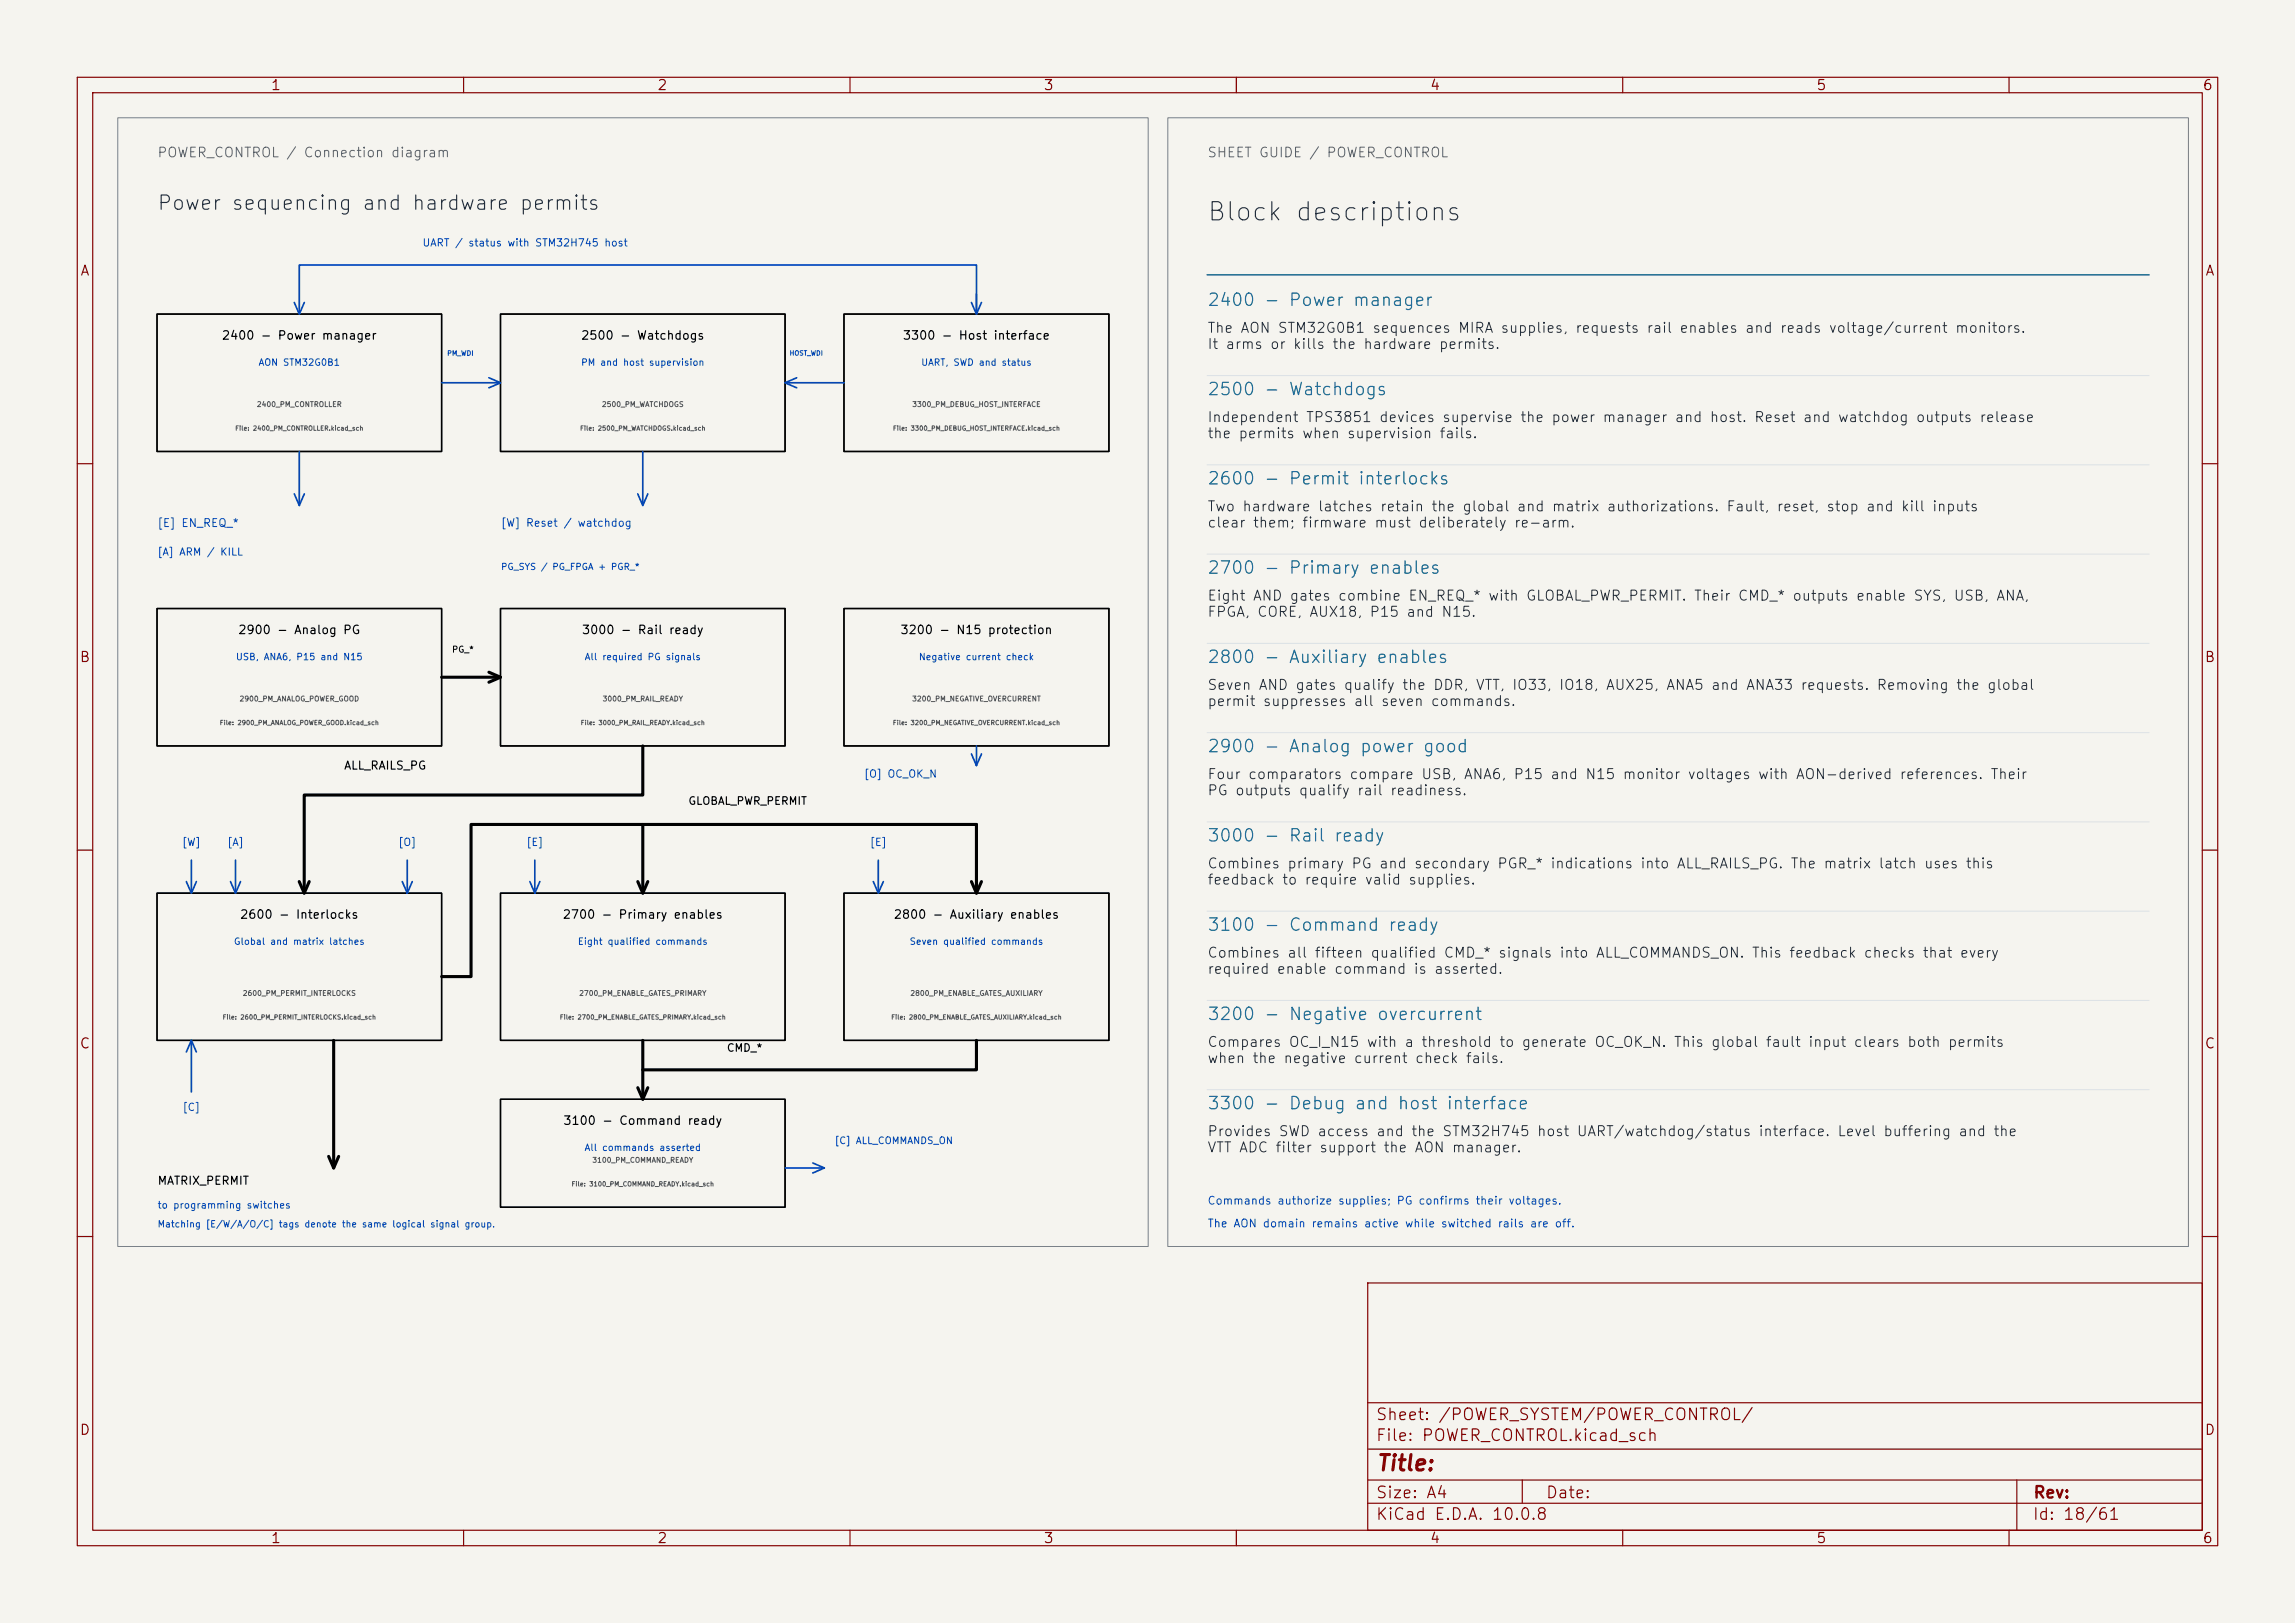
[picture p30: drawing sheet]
<svg xmlns="http://www.w3.org/2000/svg" width="297mm" height="210mm" viewBox="0 0 297 210" stroke-linecap="round" stroke-linejoin="round" font-family="sans-serif">
<defs><g id="words">
<text font-size="2.4" fill="#192f48" x="156.1" y="29.2">Block descriptions</text>
<text font-size="2" fill="#840000" x="178" y="190.8">Title:</text>
<text font-size="1.8" fill="#192f48" x="20.2" y="27.6">Power sequencing and hardware permits</text>
<g font-size="1.6" fill="#00646e">
<text x="156.1" y="40">2400 - Power manager</text>
<text x="156.1" y="51.6">2500 - Watchdogs</text>
<text x="156.1" y="63.1">2600 - Permit interlocks</text>
<text x="156.1" y="74.7">2700 - Primary enables</text>
<text x="156.1" y="86.2">2800 - Auxiliary enables</text>
<text x="156.1" y="97.8">2900 - Analog power good</text>
<text x="156.1" y="109.3">3000 - Rail ready</text>
<text x="156.1" y="120.9">3100 - Command ready</text>
<text x="156.1" y="132.4">3200 - Negative overcurrent</text>
<text x="156.1" y="144">3300 - Debug and host interface</text>
</g>
<g font-size="1.5" fill="#840000">
<text x="178" y="184.1">Sheet: /POWER_SYSTEM/POWER_CONTROL/</text>
<text x="178" y="186.8">File: POWER_CONTROL.kicad_sch</text>
<text x="178" y="197">KiCad E.D.A. 10.0.8</text>
<text x="178" y="194.2">Size: A4</text>
<text x="200" y="194.2">Date:</text>
<text x="263" y="197">Id: 18/61</text>
<text x="263" y="194.2">Rev:</text>
</g>
<g font-size="1.3" fill="#840000">
<text x="35" y="12">1</text>
<text x="85" y="12">2</text>
<text x="135" y="12">3</text>
<text x="185" y="12">4</text>
<text x="235" y="12">5</text>
<text x="285" y="12">6</text>
<text x="10.3" y="36">A</text>
<text x="285.3" y="36">A</text>
<text x="10.2" y="86">B</text>
<text x="285.2" y="86">B</text>
<text x="10.2" y="136">C</text>
<text x="285.2" y="136">C</text>
<text x="10.2" y="186">D</text>
<text x="285.2" y="186">D</text>
<text x="35" y="200">1</text>
<text x="85" y="200">2</text>
<text x="135" y="200">3</text>
<text x="185" y="200">4</text>
<text x="235" y="200">5</text>
<text x="285" y="200">6</text>
</g>
<g font-size="1.3" fill="#56606c">
<text x="20.3" y="20.7">POWER_CONTROL / Connection diagram</text>
<text x="156.2" y="20.7">SHEET GUIDE / POWER_CONTROL</text>
</g>
<g font-size="1.3" fill="#212b37">
<text x="156.2" y="43.4">The AON STM32G0B1 sequences MIRA supplies, requests rail enables and reads voltage/current monitors.</text>
<text x="156.2" y="45.5">It arms or kills the hardware permits.</text>
<text x="156.2" y="54.9">Independent TPS3851 devices supervise the power manager and host. Reset and watchdog outputs release</text>
<text x="156.2" y="57">the permits when supervision fails.</text>
<text x="156.2" y="66.5">Two hardware latches retain the global and matrix authorizations. Fault, reset, stop and kill inputs</text>
<text x="156.2" y="68.6">clear them; firmware must deliberately re-arm.</text>
<text x="156.2" y="78">Eight AND gates combine EN_REQ_* with GLOBAL_PWR_PERMIT. Their CMD_* outputs enable SYS, USB, ANA,</text>
<text x="156.2" y="80.1">FPGA, CORE, AUX18, P15 and N15.</text>
<text x="156.2" y="89.6">Seven AND gates qualify the DDR, VTT, IO33, IO18, AUX25, ANA5 and ANA33 requests. Removing the global</text>
<text x="156.2" y="91.7">permit suppresses all seven commands.</text>
<text x="156.2" y="101.1">Four comparators compare USB, ANA6, P15 and N15 monitor voltages with AON-derived references. Their</text>
<text x="156.2" y="103.2">PG outputs qualify rail readiness.</text>
<text x="156.2" y="112.7">Combines primary PG and secondary PGR_* indications into ALL_RAILS_PG. The matrix latch uses this</text>
<text x="156.2" y="114.8">feedback to require valid supplies.</text>
<text x="156.2" y="124.2">Combines all fifteen qualified CMD_* signals into ALL_COMMANDS_ON. This feedback checks that every</text>
<text x="156.2" y="126.3">required enable command is asserted.</text>
<text x="156.2" y="135.8">Compares OC_I_N15 with a threshold to generate OC_OK_N. This global fault input clears both permits</text>
<text x="156.2" y="137.9">when the negative current check fails.</text>
<text x="156.2" y="147.3">Provides SWD access and the STM32H745 host UART/watchdog/status interface. Level buffering and the</text>
<text x="156.2" y="149.4">VTT ADC filter support the AON manager.</text>
</g>
<g font-size="1.1">
<text x="28.6" y="44.2">2400 - Power manager</text>
<text x="75.1" y="44.2">2500 - Watchdogs</text>
<text x="116.7" y="44.2">3300 - Host interface</text>
<text x="30.7" y="82.3">2900 - Analog PG</text>
<text x="75.2" y="82.3">3000 - Rail ready</text>
<text x="116.4" y="82.3">3200 - N15 protection</text>
<text x="44.4" y="99.8">ALL_RAILS_PG</text>
<text x="31" y="119.2">2600 - Interlocks</text>
<text x="72.7" y="119.2">2700 - Primary enables</text>
<text x="115.6" y="119.2">2800 - Auxiliary enables</text>
<text x="72.8" y="145.8">3100 - Command ready</text>
<text x="20.3" y="153.6">MATRIX_PERMIT</text>
</g>
<g font-size="1" fill="#0046be">
<text x="54.6" y="32.1">UART / status with STM32H745 host</text>
<text x="20.3" y="68.4">[E] EN_REQ_*</text>
<text x="64.7" y="68.4">[W] Reset / watchdog</text>
<text x="20.3" y="72.1">[A] ARM / KILL</text>
<text x="111.7" y="100.9">[O] OC_OK_N</text>
<text x="23.5" y="109.7">[W]</text>
<text x="29.3" y="109.7">[A]</text>
<text x="51.5" y="109.7">[O]</text>
<text x="68" y="109.7">[E]</text>
<text x="112.5" y="109.7">[E]</text>
<text x="23.5" y="144">[C]</text>
<text x="156.2" y="159.1">The AON domain remains active while switched rails are off.</text>
<text x="156.2" y="156.1">Commands authorize supplies; PG confirms their voltages.</text>
</g>
<g font-size="1">
<text x="89" y="104.4">GLOBAL_PWR_PERMIT</text>
<text x="94" y="136.3">CMD_*</text>
</g>
<g font-size=".9" fill="#0046be">
<text x="33.4" y="47.5">AON STM32G0B1</text>
<text x="75.1" y="47.5">PM and host supervision</text>
<text x="119.1" y="47.5">UART, SWD and status</text>
<text x="30.5" y="85.6">USB, ANA6, P15 and N15</text>
<text x="75.6" y="85.6">All required PG signals</text>
<text x="118.8" y="85.6">Negative current check</text>
<text x="30.2" y="122.5">Global and matrix latches</text>
<text x="74.7" y="122.5">Eight qualified commands</text>
<text x="117.6" y="122.5">Seven qualified commands</text>
<text x="75.6" y="149.1">All commands asserted</text>
<text x="107.9" y="148.3">[C] ALL_COMMANDS_ON</text>
<text x="20.3" y="156.6">to programming switches</text>
</g>
<g font-size=".8" fill="#0046be">
<text x="64.8" y="74">PG_SYS / PG_FPGA + PGR_*</text>
<text x="20.3" y="159">Matching [E/W/A/O/C] tags denote the same logical signal group.</text>
</g>
<text font-size=".8" x="58.4" y="84.6">PG_*</text>
<g font-size=".7" fill="#555">
<text x="33.2" y="52.8">2400_PM_CONTROLLER</text>
<text x="77.8" y="52.8">2500_PM_WATCHDOGS</text>
<text x="118" y="52.8">3300_PM_DEBUG_HOST_INTERFACE</text>
<text x="30.9" y="90.9">2900_PM_ANALOG_POWER_GOOD</text>
<text x="77.9" y="90.9">3000_PM_RAIL_READY</text>
<text x="118" y="90.9">3200_PM_NEGATIVE_OVERCURRENT</text>
<text x="31.3" y="129">2600_PM_PERMIT_INTERLOCKS</text>
<text x="74.9" y="129">2700_PM_ENABLE_GATES_PRIMARY</text>
<text x="117.7" y="129">2800_PM_ENABLE_GATES_AUXILIARY</text>
<text x="76.6" y="150.6">3100_PM_COMMAND_READY</text>
</g>
<g font-size=".6" fill="#0046be">
<text x="57.8" y="46.2">PM_WDI</text>
<text x="102.1" y="46.2">HOST_WDI</text>
</g>
<g font-size=".6" fill="#555">
<text x="30.4" y="55.9">File: 2400_PM_CONTROLLER.kicad_sch</text>
<text x="75" y="55.9">File: 2500_PM_WATCHDOGS.kicad_sch</text>
<text x="115.5" y="55.9">File: 3300_PM_DEBUG_HOST_INTERFACE.kicad_sch</text>
<text x="28.4" y="94">File: 2900_PM_ANALOG_POWER_GOOD.kicad_sch</text>
<text x="75.1" y="94">File: 3000_PM_RAIL_READY.kicad_sch</text>
<text x="115.5" y="94">File: 3200_PM_NEGATIVE_OVERCURRENT.kicad_sch</text>
<text x="28.7" y="132.1">File: 2600_PM_PERMIT_INTERLOCKS.kicad_sch</text>
<text x="72.4" y="132.1">File: 2700_PM_ENABLE_GATES_PRIMARY.kicad_sch</text>
<text x="115.3" y="132.1">File: 2800_PM_ENABLE_GATES_AUXILIARY.kicad_sch</text>
<text x="73.9" y="153.6">File: 3100_PM_COMMAND_READY.kicad_sch</text>
</g>
</g></defs>
<path d="M0 0h297v210h-297z" fill="#f5f4ef" stroke="#f5f4ef" stroke-width=".13"/>
<g fill="none" stroke="#840000" stroke-width=".15">
<path d="M10 10h277v190h-277zM12 12h273v186h-273zM60 10v2M110 10v2M160 10v2M210 10v2M260 10v2M10 60h2M285 60h2M10 110h2M285 110h2M10 160h2"/>
<path d="M177 166h108v32h-108zM285 160h2M60 198v2M110 198v2M160 198v2M177 194.5h108M177 191.5h108M177 187.5h108M177 181.5h108M197 191.5v3M210 198v2M260 198v2"/>
<path d="M261 191.5v6.5"/>
</g>
<path d="M20.3 40.6h36.8v17.8h-36.8zM64.8 40.6h36.8v17.8h-36.8zM109.2 40.6h34.3v17.8h-34.3zM20.3 78.7h36.8v17.8h-36.8zM64.8 78.7h36.8v17.8h-36.8zM109.2 78.7h34.3v17.8h-34.3zM20.3 115.6h36.8v19h-36.8zM64.8 115.6h36.8v19h-36.8zM109.2 115.6h34.3v19h-34.3zM64.8 142.2h36.8v14h-36.8z" fill="none" stroke="#000" stroke-width=".18"/>
<g fill="none" stroke="#0046be" stroke-width=".22">
<path d="M38.1 39.1l.6 1.5 .7-1.5M125.7 39.1l.7 1.5 .6-1.5M126.4 38.1v2.5v-6.3h-87.7v6.3M38.7 58.4v7M57.1 49.5h7.7M63.3 48.9l1.5 .6-1.5 .7M83.2 58.4v7M101.6 49.5h7.6M103.1 48.9l-1.5 .6 1.5 .7M38.1 63.9l.6 1.5 .7-1.5M82.5 63.9l.7 1.5 .6-1.5M125.7 97.6l.7 1.5 .6-1.5"/>
<path d="M126.4 96.5v2.6M24.1 114.1l.7 1.5 .6-1.5M24.8 111.3v4.3M29.8 114.1l.7 1.5 .6-1.5M30.5 111.3v4.3M52.1 114.1l.6 1.5 .7-1.5M52.7 111.3v4.3M68.6 114.1l.6 1.5 .7-1.5M69.2 111.3v4.3M113 114.1l.7 1.5 .6-1.5M113.7 111.3v4.3M24.1 136.1l.7-1.5 .6 1.5"/>
<path d="M24.8 134.6v6.7M101.6 151.1h5.1M105.2 150.5l1.5 .6-1.5 .7"/>
</g>
<g fill="none" stroke="#000" stroke-width=".4">
<path d="M57.1 87.6h7.7M63.3 87l1.5 .6-1.5 .7M83.2 96.5v6.4h-43.8v12.7M38.7 114.1l.7 1.5 .6-1.5M82.5 114.1l.7 1.5 .6-1.5M83.2 106.7v8.9M125.7 114.1l.7 1.5 .6-1.5M126.4 115.6v-8.9h-65.4v19.7h-3.9M43.2 134.6v16.5M83.2 134.6v7.6M126.4 134.6v3.8h-43.2M42.5 149.6l.7 1.5 .6-1.5"/>
<path d="M82.5 140.7l.7 1.5 .6-1.5"/>
</g>
<path d="M156.2 48.6h121.9M156.2 71.7h121.9M156.2 60.2h121.9M156.2 94.8h121.9M156.2 83.3h121.9M156.2 117.9h121.9M156.2 106.4h121.9M156.2 129.5h121.9M156.2 141h121.9" fill="none" stroke="#dce1e6" stroke-width=".13"/>
<path d="M156.2 35.6h121.9" fill="none" stroke="#00646e" stroke-width=".18"/>
<path d="M15.2 15.2h133.4v146.1h-133.4zM151.1 15.2h132.1v146.1h-132.1z" fill="none" stroke="#78808a" stroke-width=".13"/>
<use href="#words"/>
</svg>
